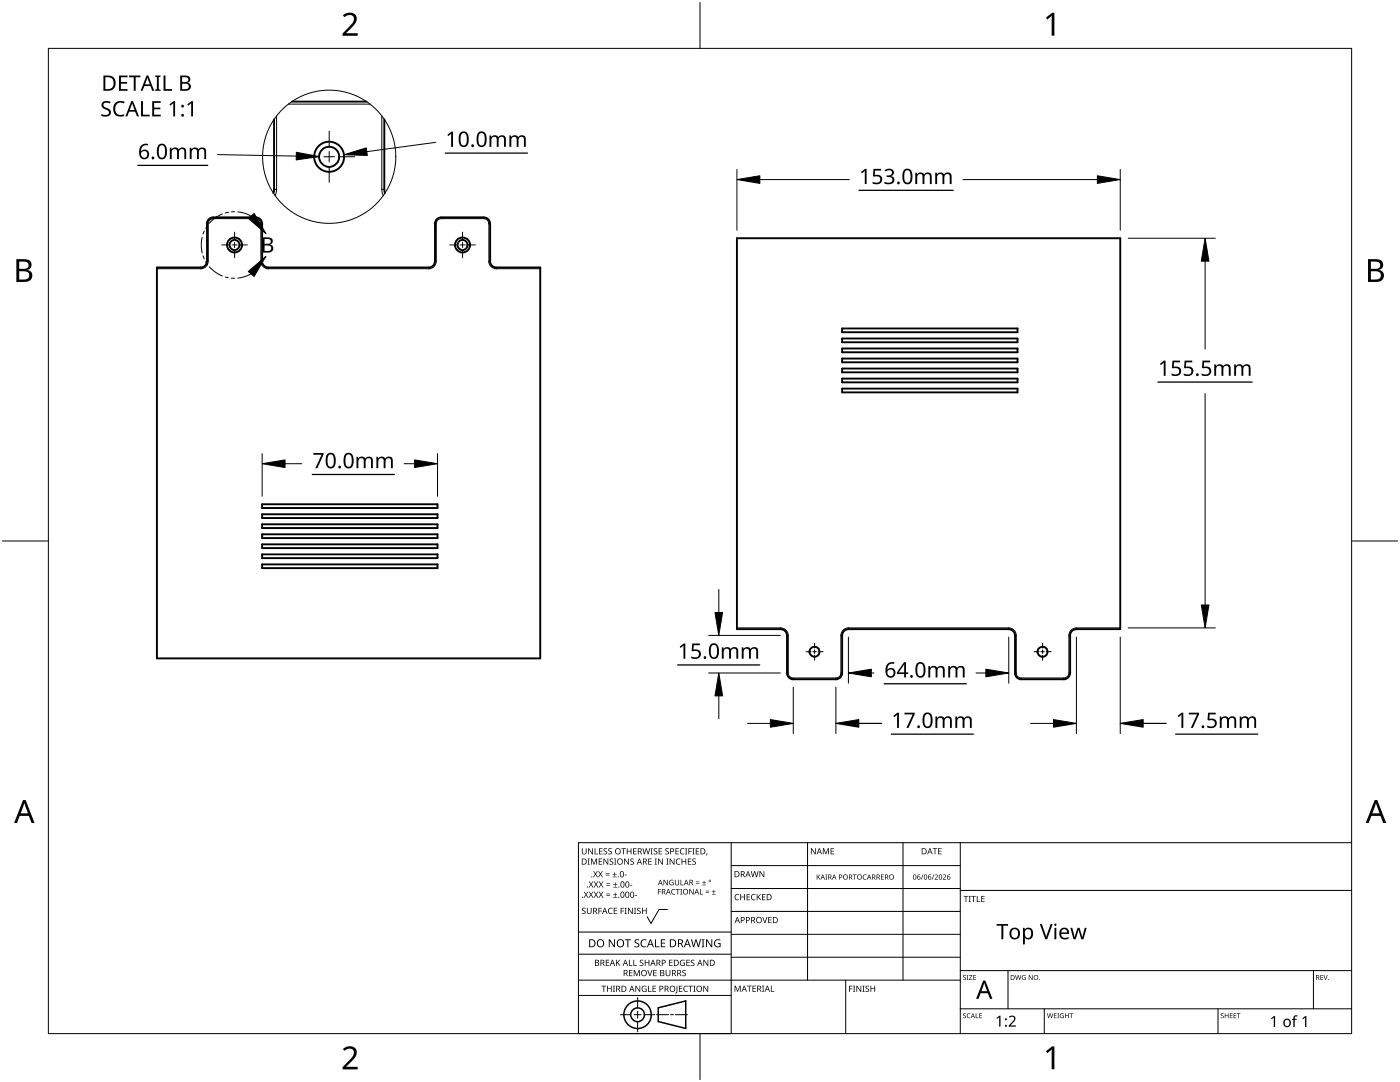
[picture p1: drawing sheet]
<svg xmlns="http://www.w3.org/2000/svg" width="279mm" height="216mm" viewBox="0 0 279 216" stroke-linecap="round" stroke-linejoin="round" font-family="sans-serif">
<g fill="none" stroke="#000" stroke-width=".38">
<path d="M54.7 23.8v14l-.1 .7M73.1 20.3h-14.9M76.7 23.8v14l.1 .7M41.3 52.2a1.19 1.19 0 0 1-1.3 1.2h-8.7v78h76.5v-78h-8.7M41.3 44.6v7.5M42.5 43.4a1.27 1.27 0 0 0-1.2 1.3M42.6 43.4h8.5M51.1 43.4a1.19 1.19 0 0 1 1.2 1.3M52.3 52.2a1.31 1.31 0 0 0 1.3 1.2M52.3 44.6v7.5M86.8 52.2a1.2 1.2 0 0 1-1.2 1.2h-32M86.8 44.6v7.5"/>
<path d="M88.1 43.4a1.27 1.27 0 0 0-1.3 1.3M88.1 43.4h8.5M96.6 43.4a1.19 1.19 0 0 1 1.2 1.3M97.8 52.2a1.3 1.3 0 0 0 1.3 1.2M97.8 44.6v7.5M168.1 65.5h35v.8h-35zM168.1 67.5h35v.8h-35zM168.1 69.5h35v.8h-35zM168.1 71.5h35v.8h-35zM168.1 73.5h35v.8h-35zM168.1 75.5h35v.8h-35zM168.1 77.5h35v.8h-35z"/>
<path d="M52.3 112.6h35v.8h-35zM52.3 100.6h35v.8h-35zM52.3 102.6h35v.8h-35zM52.3 104.6h35v.8h-35zM52.3 106.6h35v.8h-35zM52.3 108.6h35v.8h-35zM52.3 110.6h35v.8h-35zM155.8 125.6a1.22 1.22 0 0 1 1.3 1.2M155.8 125.5h-8.7v-78h76.5v78h-8.8M157.1 126.8v7.5a1.27 1.27 0 0 0 1.2 1.3M166.8 135.5h-8.5M168.1 134.3a1.25 1.25 0 0 1-1.3 1.3"/>
<path d="M168.1 126.8v7.5M169.3 125.6a1.22 1.22 0 0 0-1.2 1.2M201.3 125.6a1.22 1.22 0 0 1 1.3 1.2M201.3 125.5h-32M202.6 126.8v7.5a1.26 1.26 0 0 0 1.2 1.3l8.5-.1M213.5 134.3a1.2 1.2 0 0 1-1.2 1.3M213.6 126.8v7.5M214.8 125.6a1.27 1.27 0 0 0-1.3 1.2"/>
<circle cx="65.7" cy="31.3" r="2.99"/>
<circle cx="65.7" cy="31.3" r="2"/>
<circle cx="46.8" cy="48.9" r="1"/>
<circle cx="46.8" cy="48.9" r="1.5"/>
<circle cx="92.3" cy="48.9" r="1"/>
<circle cx="92.3" cy="48.9" r="1.5"/>
<circle cx="162.6" cy="130" r="1.01"/>
<circle cx="208.1" cy="130" r="1.01"/>
</g>
<g fill="none" stroke="#000" stroke-width=".2">
<path d="M54.7 37.8h.5M55.2 37.8l-.3 1.2M55.2 23.1v14.7M73.8 20.8h-16.2M76.2 37.8l.3 1.2M76.2 23.1v14.7M76.7 37.8h-.5M31.3 53.6h8.8M40.1 53.4v.2M41.3 44.6h.3v7.5h-.3M41.5 52.2a1.45 1.45 0 0 1-1.5 1.4M42.5 43.6a1.02 1.02 0 0 0-1 1.1"/>
<path d="M42.6 43.4v.2h8.5v-.2M51.1 43.6a.93 .93 0 0 1 .9 1.1M52 52.2a1.57 1.57 0 0 0 1.6 1.4M52.3 44.6h-.2v7.5h.2M53.6 53.4v.2h32M85.6 53.4v.2M86.8 44.6h.3v7.5h-.3M87 52.2a1.46 1.46 0 0 1-1.4 1.4M88.1 43.6a1.01 1.01 0 0 0-1.1 1.1M88.1 43.4v.2h8.5v-.2M96.6 43.6a.93 .93 0 0 1 .9 1.1M97.5 52.2a1.56 1.56 0 0 0 1.6 1.4"/>
<path d="M97.8 44.6h-.2v7.5h.2M99.1 53.4v.2h8.7M147.1 125.3h8.7v.2M155.8 125.3a1.48 1.48 0 0 1 1.5 1.5M157.1 126.8h.2v7.5M157.3 134.3a1.01 1.01 0 0 0 1 1M157.3 134.3h-.2M158.3 135.5v-.2h8.5v.2M167.8 134.3a1 1 0 0 1-1 1M168.1 126.8h-.3v7.5h.3M169.3 125.3a1.48 1.48 0 0 0-1.5 1.5M169.3 125.5v-.2h32v.2"/>
<path d="M201.3 125.3a1.49 1.49 0 0 1 1.5 1.5M202.6 126.8h.2v7.5M202.8 134.3a1 1 0 0 0 1 1M202.8 134.3h-.2M203.8 135.3h8.5v.2M203.8 135.3v.2M213.3 134.3a1.01 1.01 0 0 1-1 1M213.3 134.3h.3M213.6 126.8h-.3v7.5M214.8 125.3a1.47 1.47 0 0 0-1.5 1.5M223.6 125.3h-8.8v.2"/>
</g>
<circle cx="65.7" cy="31.3" r="13.3" fill="none" stroke="#000" stroke-width=".2"/>
<path d="M9.7 9.7h260v196.5h-260z" fill="none" stroke="#000" stroke-width=".2"/>
<path d="M139.7 .5v9.2M.5 108h9.2M269.7 108h9.2M139.7 206.2v9.2" fill="none" stroke="#000" stroke-width=".2"/>
<g fill="#000">
<path d="M68.4 3.1a1.64 1.64 0 0 1 2.8 .4 2.52 2.52 0 0 1-1.2 2.2l-.9 .9h2.3v.5h-3v-.4l1.2-1.2a1.95 1.95 0 0 0 .9-2.2 1.23 1.23 0 0 0-1.8 .1zM208.7 3.5l1.3-.9h.4v4.5h-.5v-4l-.9 .8zM68.4 209.3a1.64 1.64 0 0 1 2.8 .4 2.52 2.52 0 0 1-1.2 2.2l-.9 1h2.3v.5h-3v-.5l1.2-1.2a1.95 1.95 0 0 0 .9-2.1 1.23 1.23 0 0 0-1.8 .1zM208.7 209.8l1.3-1h.4v4.6h-.5v-4l-.9 .7z"/>
<path d="M3.3 51.7h1.3a1.28 1.28 0 0 1 1.7 1.3 1.04 1.04 0 0 1-.9 .9 1.23 1.23 0 0 1 1 1.5 1.23 1.23 0 0 1-1.5 .9h-1.6zM3.8 54.1v1.7h1a.86 .86 0 0 0 1-.9 .86 .86 0 0 0-1.1-.8zM3.8 52.2v1.4h.9a.78 .78 0 0 0 1-.7 .78 .78 0 0 0-1.1-.7z"/>
<path d="M273 51.7h1.3a1.28 1.28 0 0 1 1.7 1.3 1.04 1.04 0 0 1-.8 .9 1.23 1.23 0 0 1 1 1.5 1.23 1.23 0 0 1-1.6 .9h-1.6zM273.6 54.1v1.7h.9a.86 .86 0 0 0 1.1-.9 .86 .86 0 0 0-1.1-.8zM273.6 52.2v1.4h.8a.78 .78 0 0 0 1-.7 .78 .78 0 0 0-1.1-.7z"/>
<path d="M4.6 159.6h.5l1.8 4.6h-.6l-.6-1.4h-1.8l-.5 1.4h-.6zM4.8 160.2l-.7 2.1h1.5z"/>
<path d="M274.3 159.6h.6l1.7 4.6h-.6l-.5-1.4h-1.8l-.6 1.4h-.5zM274.6 160.2l-.7 2.1h1.4z"/>
</g>
<g fill="none" stroke="#000" stroke-width=".2">
<path d="M145.9 168.1v38.1h-30.5v-38.1h154.3M145.9 172.7h45.7M145.9 177.3h45.7M161.2 168.1v27.5M180.2 168.1v27.5M191.6 168.1v38.1M191.6 177.7h78.1M115.4 198.6h30.5M115.4 195.6h76.2M115.4 190.4h30.5M115.4 186h30.5M127.3 199v2.1"/>
<path d="M133.2 181.5h-1.7l-1.6 2.8-.7-1.4M145.9 181.9h45.7M145.9 186.4h45.7M145.9 191h45.7M168.8 195.6v10.6M191.6 193.7h78.1M201.2 193.7v7.6M262.1 193.7v7.6M123.8 202.5h2.1M126.6 202.5h1.3M127.3 201.8v1.4M127.3 203.8v2.1"/>
<path d="M128.6 202.5h2.1M131 202.5h2.4M133.8 202.5h.6M134.8 202.5h2.4M191.6 201.3h78.1M208.4 201.3v4.9M243.1 201.3v4.9"/>
</g>
<g fill="#000">
<path d="M116.1 169.3h.2v.8a.32 .32 0 0 0 .3 .3 .32 .32 0 0 0 .3-.3v-.8h.2v.8a.47 .47 0 0 1-.5 .4 .47 .47 0 0 1-.5-.5zM116.5 177.9h.2l.3 .5 .3-.5h.1l-.4 .6 .4 .6h-.1l-.3-.5-.4 .5h-.1l.4-.6zM117.3 171.3h.4l-.1 .1v1l.1 .1h-.4l.1-.1v-1zM117.4 169.3h.2l.6 1v-1h.1v1.2h-.1l-.7-1v1h-.1zM117.5 177.9h.2l.3 .5 .3-.5h.1l-.4 .6 .4 .6h-.1l-.4-.5-.3 .5h-.1l.4-.6zM117.5 175.9h.2l.3 .5 .3-.5h.1l-.4 .6 .5 .6h-.2l-.3-.5-.4 .5h-.1l.4-.6zM117.9 171.3h.3l.3 1 .4-1h.3v1.2h-.2v-1l-.4 1h-.1l-.4-1v1h-.2zM118.7 169.3h.1v1h.6v.2h-.7zM118.4 173.8h.1l.3 .5 .3-.5h.2l-.4 .6 .4 .7h-.1l-.4-.6-.3 .6h-.1l.4-.7zM118.5 177.9h.2l.2 .5 .3-.5h.2l-.4 .6 .4 .6h-.1l-.4-.5-.3 .5h-.1l.4-.6zM118.5 175.9h.2l.3 .5 .3-.5h.1l-.4 .6 .4 .6h-.1l-.3-.5-.4 .5h-.1l.4-.6zM119.5 171.3h.7v.1h-.6v.4h.5v.2h-.5v.4h.6v.1h-.7z"/>
<path d="M119.6 169.3h.6v.1h-.5v.4h.5v.1h-.5v.4h.5v.2h-.6zM119.4 173.8h.1l.3 .5 .3-.5h.2l-.4 .6 .4 .7h-.1l-.4-.6-.3 .6h-.2l.5-.7zM119.5 177.9h.1l.3 .5 .3-.5h.2l-.4 .6 .4 .6h-.1l-.4-.5-.3 .5h-.1l.4-.6zM119.5 175.9h.2l.3 .5 .3-.5h.1l-.4 .6 .4 .6h-.1l-.4-.5-.3 .5h-.1l.4-.6zM120.9 174.6h.8v.1h-.8zM120.9 174.2h.8v.1h-.8zM121 178.7h.8v.1h-.8zM121 178.3h.8v.1h-.8zM121 176.6h.8v.1h-.8zM121 176.3h.8v.1h-.8zM120.5 169.4l.4-.1h.3l-.1 .1a.25 .25 0 0 0-.4-.1 .25 .25 0 0 0 0 .4l.4 .3 .1 .2-.3 .3-.5-.1v-.1h.2a.27 .27 0 0 0 .4-.1 .27 .27 0 0 0-.3-.3l-.2-.2zM120.4 171.3h.2l.7 1-.1-1h.2v1.2h-.2l-.6-1v1h-.2z"/>
<path d="M121.4 169.4l.5-.1h.2v.1a.25 .25 0 0 0-.4-.1 .25 .25 0 0 0 0 .4l.4 .3v.2l-.2 .3-.5-.1v-.1h.1a.27 .27 0 0 0 .5-.1 .27 .27 0 0 0-.4-.3l-.2-.2zM122.3 174.9h.8v.2h-.8zM122.4 179h.8v.1h-.8zM122.4 177h.8v.1h-.8zM121.7 171.4l.4-.1 .3 .1-.1 .1a.25 .25 0 0 0-.4-.1 .25 .25 0 0 0 0 .4 .42 .42 0 0 1 .5 .5 .42 .42 0 0 1-.7 .2l-.1-.2 .2 .1a.27 .27 0 0 0 .5-.2 .27 .27 0 0 0-.4-.3l-.2-.2zM122.6 174h.1v.4h.4v.1h-.4v.4h-.1v-.4h-.3v-.1h.3zM122.7 178.1h.1v.4h.4v.1h-.4v.3h-.1v-.3h-.3v-.1h.3zM122.7 176.1h.2v.3h.3v.2h-.3v.3h-.2v-.3h-.3v-.2h.3zM122.6 171.3h.4l-.1 .1v1l.1 .1h-.4l.1-.1v-1zM124 169.3h.9v.1h-.4v1.1h-.1v-1.1h-.4zM124.7 174.5h.4v.2h-.4zM124.6 171.3h.1l.7 1v-1h.1v1.2h-.2l-.6-1v1h-.1z"/>
<path d="M125.7 176.6h.5v.1h-.5zM125.1 169.3h.1v.5h.7v-.5h.1v1.2h-.1v-.6h-.7v.6h-.1zM125.8 171.4l.5-.1 .2 .1v.1a.25 .25 0 0 0-.4-.1 .25 .25 0 0 0 0 .4 .42 .42 0 0 1 .4 .5 .42 .42 0 0 1-.7 .2v-.2l.1 .1a.27 .27 0 0 0 .5-.2 .27 .27 0 0 0-.4-.3l-.2-.2zM126.7 178.6h.4v.2h-.4zM126.4 169.3h.6v.1h-.5v.4h.5v.1h-.5v.4h.5v.2h-.6zM128.2 169.3h.2l.2 1 .3-1h.2l.2 1 .3-1h.1l-.3 1.2h-.1l-.3-1.1-.3 1.1h-.2zM129.4 171.3h.7v.1h-.6v.4h.5v.2h-.5v.4h.6v.1h-.7zM129.8 169.3h.5l-.2 .1v1l.2 .1h-.5l.2-.1v-1zM130.7 171.3h.4l-.1 .1v1l.1 .1h-.4l.1-.1v-1zM130.5 169.4l.4-.1h.3l-.1 .1a.25 .25 0 0 0-.4-.1 .25 .25 0 0 0 0 .4l.4 .3 .1 .2-.2 .3-.6-.1v-.1h.2a.27 .27 0 0 0 .4-.1 .27 .27 0 0 0-.3-.3l-.2-.2zM131.3 177.4h.6v.1h-.5v.4h.5v.1h-.5v.5h-.1zM131.4 169.3h.7v.1h-.5v.4h.5v.1h-.5v.4h.5v.2h-.7z"/>
<path d="M131.3 171.3h.2l.7 1v-1h.1v1.2h-.2l-.6-1v1h-.2zM132.4 175.6h.2l.6 .9v-.9h.1v1h-.2l-.6-.9v.9h-.1zM133 171.3h.4l-.1 .1v1l.1 .1h-.4l.1-.1v-1zM132.8 169.4l.4-.1h.3l-.1 .1a.25 .25 0 0 0-.3-.1 .25 .25 0 0 0 0 .4l.4 .3v.2l-.2 .3-.5-.1v-.1h.1a.27 .27 0 0 0 .5-.1 .27 .27 0 0 0-.4-.3l-.2-.2zM133.7 175.7l.5-.2 .2 .1v.1a.45 .45 0 0 0-.7 .4 .45 .45 0 0 0 .6 .4v-.3h-.2v-.1h.3v.5a.6 .6 0 0 1-.8-.1 .6 .6 0 0 1 .1-.8zM134.1 177.5l.4-.1h.3l-.1 .2a.44 .44 0 0 0-.6 .4 .44 .44 0 0 0 .6 .3 .52 .52 0 0 1-.7 0 .52 .52 0 0 1 .1-.8zM133.6 171.3h.2l.7 1v-1h.1v1.2h-.2l-.6-1v1h-.2zM134.9 177.4h.8v.1h-.4v1h-.1v-1h-.3zM135 171.5l.5-.2 .3 .1-.1 .1a.49 .49 0 0 0-.7 .4 .49 .49 0 0 0 .7 .5 .52 .52 0 0 1-.6 0 .52 .52 0 0 1-.2-.6zM134.8 169.3h.7v.1h-.6v.4h.5v.1h-.5v.4h.6v.2h-.7zM134.7 175.6h.1v.7a.28 .28 0 0 0 .3 .2 .28 .28 0 0 0 .3-.2v-.7h.1v.7a.42 .42 0 0 1-.4 .4 .42 .42 0 0 1-.4-.4zM135.8 175.6h.2v.9h.4v.1h-.6z"/>
<path d="M135.8 177.4h.3l-.1 .1v.9l.1 .1h-.3l.1-.1v-.9zM135.8 169.4l.4-.1h.4l-.1 .1h-.2a.49 .49 0 0 0-.4 .6 .49 .49 0 0 0 .7 .3 .52 .52 0 0 1-.7 .1 .52 .52 0 0 1-.2-.6zM136 171.3h.2v.5h.6v-.5h.1v1.2h-.1v-.5h-.6v.5h-.2zM136.7 169.3h.5l-.2 .1v1l.2 .1h-.5l.2-.1v-1zM137.4 169.3h.7v.1h-.6v.4h.5v.2h-.5v.5h-.1zM137.3 171.3h.7v.1h-.6v.4h.5v.2h-.5v.4h.6v.1h-.7zM137.6 177.4h.1l.6 .9v-.9h.1v1.1h-.1l-.6-.9v.9h-.1zM138.2 169.3h.4l-.1 .1v1l.1 .1h-.4l.1-.1v-1zM138.9 176.2h.7v.1h-.7zM138.9 175.9h.7v.1h-.7zM138.2 171.4l.4-.1 .3 .1-.1 .1a.25 .25 0 0 0-.4-.1 .25 .25 0 0 0 0 .4 .42 .42 0 0 1 .5 .5 .42 .42 0 0 1-.7 .2l-.1-.2 .2 .1a.27 .27 0 0 0 .5-.2 .27 .27 0 0 0-.4-.3l-.2-.2zM138.9 169.3h.6v.1h-.5v.4h.5v.1h-.5v.4h.5v.2h-.6z"/>
<path d="M139.7 177.4h.1v1h.5v.1h-.6zM140.1 176.5h.8v.1h-.8zM140.5 175.7h.1v.3h.3v.2h-.3v.3h-.1v-.3h-.4v-.2h.4zM140.8 178h.7v.2h-.7zM140.8 177.7h.7v.1h-.7zM141 170.3h.2l-.3 .4zM142.1 178.4h.7v.1h-.7zM142.4 177.6h.1v.3h.3v.1h-.3v.3h-.1v-.3h-.3v-.1h.3zM146.8 178.6l.4-.2 .3 .1v.1a.49 .49 0 0 0-.7 .4 .49 .49 0 0 0 .7 .5 .52 .52 0 0 1-.7 0 .52 .52 0 0 1-.2-.6zM147.7 178.4h.2v.5h.6v-.5h.2v1.2h-.2v-.5h-.6v.5h-.2zM149 178.4h.7v.1h-.5v.4h.4v.2h-.4v.4h.5v.1h-.7zM150 178.6l.5-.2 .3 .1-.1 .1a.49 .49 0 0 0-.7 .4 .49 .49 0 0 0 .8 .5 .52 .52 0 0 1-.7 0 .52 .52 0 0 1-.2-.6z"/>
<path d="M149.8 173.8h.2l.3 1.1 .2-1.1h.2l.3 1.1 .2-1.1h.2l-.3 1.2h-.2l-.3-1-.3 1h-.1zM151 178.4h.2v.6l.5-.6h.2l-.5 .5 .5 .7h-.2l-.4-.6-.1 .6h-.2zM151.6 173.8h.1l.7 1v-1h.1v1.2h-.1l-.7-1v1h-.1zM152.1 178.4h.7v.1h-.6v.4h.5v.2h-.5v.4h.6v.1h-.7zM161.8 169.3h.2l.7 1v-1h.1v1.2h-.2l-.6-1v1h-.2zM163 174.5h.1v.5l.6-.5-.4 .4 .4 .6h-.1l-.4-.5-.1 .5h-.1zM164.2 169.3h.2l.4 .9 .4-.9h.2v1.2h-.1v-1.1l-.4 1.1h-.1l-.4-1.1v1.1h-.2zM164.7 174.5h.4l-.1 .1v.8l.1 .1h-.4l.1-.1v-.8zM165.8 169.3h.6v.1h-.5v.4h.5v.1h-.5v.4h.5v.2h-.6zM170.2 174.5h.8v.1h-.4v.9h-.1v-.9h-.3zM172.3 174.6l.4-.1h.2v.2a.41 .41 0 0 0-.6 .3 .41 .41 0 0 0 .6 .4 .48 .48 0 0 1-.7-.1 .48 .48 0 0 1 .1-.7zM175.8 174.5h.6v.1h-.4v.3h.4v.1h-.4v.4h.4v.1h-.6z"/>
<path d="M184.2 174.5h.1l-.4 1h-.1zM186.3 174.5h.2l-.4 1h-.2zM186.1 169.3h.9v.1h-.3v1.1h-.2v-1.1h-.4zM186.5 174.6a.37 .37 0 0 1 .6 0 .37 .37 0 0 1-.2 .6l-.2 .2h.5v.1h-.7l.3-.4a.27 .27 0 0 0 .3-.3 .27 .27 0 0 0-.4-.2zM187.2 169.3h.7v.1h-.5v.4h.5v.1h-.5v.4h.5v.2h-.7zM188.2 174.6a.37 .37 0 0 1 .6 0 .37 .37 0 0 1-.3 .6l-.2 .2h.5v.1h-.6l.2-.4a.27 .27 0 0 0 .3-.3 .27 .27 0 0 0-.4-.2zM192.3 178.8h.9v.1h-.3v1.1h-.2v-1.1h-.4zM193.3 178.8h.5l-.2 .1v1l.2 .1h-.5l.2-.1v-1zM193.8 178.8h1v.1h-.4v1.1h-.2v-1.1h-.4zM194.9 178.8h.2v1.1h.5v.1h-.7zM195.8 178.8h.7v.1h-.5v.4h.5v.1h-.5v.5h.5v.1h-.7zM116.2 181.3l.4-.2 .3 .1-.1 .1a.25 .25 0 0 0-.4-.1 .25 .25 0 0 0 0 .4l.4 .2 .1 .3-.3 .3-.5-.1v-.1h.2a.27 .27 0 0 0 .4-.1 .27 .27 0 0 0-.3-.3l-.2-.2z"/>
<path d="M117.1 181.1h.2v.8a.32 .32 0 0 0 .3 .3 .32 .32 0 0 0 .3-.3v-.8h.2v.8a.47 .47 0 0 1-.5 .5 .47 .47 0 0 1-.5-.5zM119.4 181.1h.7v.2h-.5v.4h.5v.1h-.5v.6h-.2zM120 196.7h1v.1h-.4v1.1h-.2v-1.1h-.4zM120.9 191.5h.7v.1h-.5v.4h.4v.2h-.4v.4h.5v.1h-.7zM121.5 181.3l.4-.2 .4 .1-.1 .1a.49 .49 0 0 0-.7 .5 .49 .49 0 0 0 .7 .4 .52 .52 0 0 1-.6 .1 .52 .52 0 0 1-.3-.6zM121.1 196.7h.2v.5h.6v-.5h.2v1.2h-.2v-.6h-.6v.6h-.2zM121.5 187.4h.2l.9 1.3v-1.3h.1v1.6h-.2l-.8-1.3v1.3h-.2zM122.3 196.7h.4l-.1 .1v1l.1 .1h-.4l.2-.1v-1zM122.5 181.1h.7v.2h-.6v.4h.5v.1h-.5v.4h.6v.2h-.7zM122.9 191.5h.2v.6l.5-.6h.2l-.5 .5 .5 .7h-.2l-.4-.6-.1 .6h-.2zM123.9 181.1h.6v.2h-.5v.4h.5v.1h-.5v.6h-.1zM124.7 181.1h.4l-.2 .2v.9l.2 .2h-.4l.1-.2v-.9z"/>
<path d="M124.7 187.4h1.2v.2h-.5v1.4h-.2v-1.4h-.5zM125.5 191.5h.2v1.1h.5v.1h-.7zM125.5 193.6h.7v.1h-.5v.4h.5v.1h-.5v.4h.5v.2h-.7zM125.3 181.1h.2l.7 1.1-.1-1.1h.2v1.3h-.2l-.6-1v1h-.2zM126.4 191.5h.2v1.1h.5v.1h-.7zM126.5 181.1h.5l-.2 .2v.9l.2 .2h-.5l.2-.2v-.9zM126.5 193.6h.2l.4 1 .4-1h.2v1.2h-.2v-1.1l-.4 1.1h-.1l-.4-1.1v1.1h-.1zM126.7 187.6l.3-.2 .6 .1-.2 .1a.33 .33 0 0 0-.6 .2 .33 .33 0 0 0 .4 .4 .47 .47 0 0 1 .4 .6 .47 .47 0 0 1-.7 .2h-.3v-.2h.2a.35 .35 0 0 0 .6-.2 .35 .35 0 0 0-.5-.4l-.3-.2zM126.8 196.7h.2l.6 1v-1h.2v1.2h-.2l-.7-1 .1 1h-.2zM127.2 181.3l.4-.2 .3 .1-.1 .1a.25 .25 0 0 0-.4-.1 .25 .25 0 0 0 0 .4l.4 .2 .1 .3-.3 .3-.5-.1v-.1h.2a.27 .27 0 0 0 .4-.1 .27 .27 0 0 0-.3-.3l-.2-.2zM127.7 191.6l.5-.1 .2 .1v.1a.25 .25 0 0 0-.4-.1 .25 .25 0 0 0 0 .4l.4 .2v.3l-.2 .2h-.5v-.2l.1 .1a.27 .27 0 0 0 .5-.2 .27 .27 0 0 0-.4-.3l-.2-.2zM128 187.6l.6-.2 .4 .1v.2a.64 .64 0 0 0-1 .5 .64 .64 0 0 0 1 .6v.2a.83 .83 0 0 1-1.1-.3 .83 .83 0 0 1 .1-1.1z"/>
<path d="M128.2 196.8l.6-.1 .2 .1v.1a.5 .5 0 0 0-.8 .4 .5 .5 0 0 0 .7 .5v-.4h-.3v-.1h.4v.6a.66 .66 0 0 1-.8-.2 .66 .66 0 0 1 0-.9zM128.1 181.1h.2v.6h.6v-.6h.2v1.3h-.2v-.6h-.6v.6h-.2zM129.2 193.6h.1l.4 1 .3-1h.2l-.4 1.2h-.2zM129.3 196.7h.2v1.1h.5v.1h-.7zM128.7 191.5h.1v.5h.6v-.5h.2v1.2h-.2v-.5h-.6v.5h-.1zM130.7 187.4h.2v1.4h.7v.2h-.9zM130.2 196.7h.7v.1h-.5v.4h.5v.1h-.5v.5h.5v.1h-.7zM130.4 193.6h.6v.1h-.5v.4h.5v.1h-.5v.4h.5v.2h-.6zM131.9 187.4h.9v.2h-.7v.5h.6v.2h-.6v.5h.7v.2h-.9zM132.8 193.6h.2v.7a.32 .32 0 0 0 .3 .4 .32 .32 0 0 0 .3-.4v-.7h.2v.7a.47 .47 0 0 1-.5 .5 .47 .47 0 0 1-.5-.5zM133.5 191.5h.7v.1h-.5v.4h.5v.2h-.5v.4h.5v.1h-.7zM135 196.7h.2v1.3l-.1 .2h-.3l-.1-.1 .3-.2z"/>
<path d="M135.5 196.7h.7v.1h-.5v.4h.4v.1h-.4v.5h.5v.1h-.7zM135.8 191.7l.5-.2 .4 .1-.1 .1a.5 .5 0 0 0-.8 .4 .5 .5 0 0 0 .7 .5v-.4h-.2v-.1h.4v.6a.66 .66 0 0 1-.9-.1 .66 .66 0 0 1 0-.9zM136.2 193.7l.4-.2 .3 .1-.1 .1a.25 .25 0 0 0-.4-.1 .25 .25 0 0 0 0 .4 .42 .42 0 0 1 .5 .6 .42 .42 0 0 1-.7 .2l-.1-.2h.2a.27 .27 0 0 0 .5-.1 .27 .27 0 0 0-.4-.3l-.2-.2zM136.5 196.8l.5-.1 .3 .1-.1 .1a.49 .49 0 0 0-.7 .4 .49 .49 0 0 0 .8 .4 .52 .52 0 0 1-.7 .1 .52 .52 0 0 1-.2-.6zM137 191.5h.7v.1h-.6v.4h.5v.2h-.5v.4h.6v.1h-.7zM137.4 196.7h.9v.1h-.4v1.1h-.1v-1.1h-.4zM137.9 191.6l.4-.1 .3 .1-.1 .1a.25 .25 0 0 0-.4-.1 .25 .25 0 0 0 0 .4l.4 .2 .1 .3-.2 .2h-.6v-.2l.2 .1a.27 .27 0 0 0 .5-.2 .27 .27 0 0 0-.4-.3l-.2-.2zM138.4 196.7h.4l-.1 .1v1l.1 .1h-.4l.1-.1v-1zM137.9 187.4h.2l.3 1.4 .4-1.4h.2l.4 1.4 .3-1.4h.2l-.4 1.6h-.2l-.4-1.3-.4 1.3h-.2zM140 187.4h.6l-.2 .2v1.3l.2 .1h-.6l.2-.1v-1.3zM140.4 196.7h.1l.7 1v-1h.1v1.2h-.1l-.7-1v1h-.1zM140.4 191.5h.2l.6 1v-1h.1v1.2h-.1l-.7-1v1h-.1z"/>
<path d="M140.9 187.4h.2l.9 1.3v-1.3h.2v1.6h-.3l-.8-1.3v1.3h-.2zM142.7 187.6l.7-.2 .4 .1-.1 .2a.65 .65 0 0 0-1 .5 .65 .65 0 0 0 .9 .6v-.4h-.3v-.2h.5v.7a.86 .86 0 0 1-1.1-.1 .86 .86 0 0 1 0-1.2zM146.6 196.7h.2l.4 1 .4-1h.2v1.2h-.1v-1.1l-.4 1.1h-.2l-.4-1.1v1.1h-.1zM149.1 196.7h.9v.1h-.4v1.1h-.1v-1.1h-.4zM150.2 196.7h.7v.1h-.6v.4h.5v.1h-.5v.5h.6v.1h-.7zM152.1 183h.2l.3 1 .4-1h.2l-.5 1.2h-.1zM152.1 196.7h.4l-.1 .1v1l.1 .1h-.4l.1-.1v-1zM153.8 196.7h.2v1.1h.5v.1h-.7zM153.3 183h.7v.1h-.5v.4h.5v.1h-.5v.5h.5v.1h-.7zM169.5 196.7h.6v.1h-.5v.5h.5v.1h-.5v.5h-.1zM170.2 196.7h.5l-.2 .1v1l.2 .1h-.5l.2-.1v-1zM170.9 196.7h.2l.6 1v-1h.2v1.2h-.2l-.6-1v1h-.2z"/>
<path d="M172.1 196.7h.5l-.2 .1v1l.2 .1h-.5l.2-.1v-1zM172.8 196.8l.4-.1h.2v.2a.25 .25 0 0 0-.4-.1 .25 .25 0 0 0 0 .4l.4 .2 .1 .3-.3 .2h-.5v-.2l.2 .1a.27 .27 0 0 0 .4-.2 .27 .27 0 0 0-.3-.3l-.3-.2zM173.7 196.7h.2v.5h.6v-.5h.2v1.2h-.2v-.6h-.6v.6h-.2zM192.2 194.7l.4-.1h.2l-.1 .1a.24 .24 0 0 0-.3 0 .24 .24 0 0 0-.1 .3 .24 .24 0 0 0 .4 .1l.1 .1-.1 .3h-.4l-.1-.1a.24 .24 0 0 0 .3 .1 .24 .24 0 0 0 .1-.3l-.4-.3zM192.9 194.6h.4l-.1 .1v.7l.1 .1h-.4l.1-.1v-.7zM193.4 194.6h.6l-.5 .8h.6v.1h-.7l.5-.8h-.5zM194.2 194.6h.6v.1h-.4v.3h.4v.1h-.4v.3h.4v.1h-.6zM202.6 194.6h.1l.2 .8 .2-.8h.2l.2 .8 .2-.8h.1l-.2 .9h-.2l-.2-.8-.2 .8h-.2zM204.1 194.7l.3-.1h.3l-.1 .1a.4 .4 0 0 0-.6 .4 .4 .4 0 0 0 .6 .3v-.3l-.2-.1h.3v.5a.53 .53 0 0 1-.7-.1 .53 .53 0 0 1 .1-.7zM205.3 194.6h.2l.5 .8v-.8h.1v.9h-.2l-.5-.8v.8h-.1zM263.5 194.6h.6v.1h-.5v.3h.4v.1h-.4v.3h.5v.1h-.6zM264.1 194.6h.2l.2 .8 .3-.8h.2l-.4 .9h-.1z"/>
<path d="M192.2 202.3l.4-.1h.2l-.1 .1a.24 .24 0 0 0-.3 0 .24 .24 0 0 0-.1 .3 .24 .24 0 0 0 .4 .1l.1 .2-.1 .2-.4 .1-.1-.2a.24 .24 0 0 0 .3 .1 .24 .24 0 0 0 .1-.3l-.4-.2zM193.1 202.3l.6-.1-.3 .1a.4 .4 0 0 0-.3 .5 .4 .4 0 0 0 .5 .2 .46 .46 0 0 1-.6 0 .46 .46 0 0 1 .1-.7zM194.7 202.2h.1v.8h.5v.2h-.6zM195.4 202.2h.6v.1h-.4v.3h.4v.1h-.4v.4h.4v.1h-.6zM198.9 203.1l.5-.4h.3v2.2h-.3v-1.9l-.4 .3zM201.3 202.9a.76 .76 0 0 1 1.2 0 .76 .76 0 0 1-.3 1.1l-.6 .6h1.1v.3h-1.4v-.3l.8-.8a.52 .52 0 0 0 .2-.8 .52 .52 0 0 0-.8 .1zM209 202.2h.1l.2 .8 .2-.8h.1l.3 .8 .2-.8h.1l-.3 1h-.1l-.2-.9-.3 .9h-.1zM210.3 202.2h.6v.1h-.4v.3h.3v.1h-.3v.4h.4v.1h-.6zM211 202.2h.4l-.2 .1v.8l.2 .1h-.4l.1-.1v-.8zM211.6 202.3l.7-.1-.1 .1a.4 .4 0 0 0-.6 .4 .4 .4 0 0 0 .6 .3v-.2l-.2-.2h.3v.5a.53 .53 0 0 1-.7-.1 .53 .53 0 0 1 0-.7zM212.5 202.2h.2v.4h.5v-.4h.1v1h-.1v-.5h-.5v.5h-.2zM213.4 202.2h.8v.1h-.3v.9h-.2v-.9h-.3z"/>
<path d="M243.7 202.3l.3-.1h.2v.1a.24 .24 0 0 0-.3 0 .24 .24 0 0 0-.1 .3 .24 .24 0 0 0 .3 .1l.1 .2-.1 .2-.4 .1-.1-.2a.24 .24 0 0 0 .4 .1 .24 .24 0 0 0 0-.3l-.3-.2zM244.4 202.2h.2v.4h.5v-.4h.1v1h-.1v-.5h-.5v.5h-.2zM245.4 202.2h.6v.1h-.4v.3h.4v.1h-.4v.4h.4v.1h-.6zM246.2 202.2h.5v.1h-.4v.3h.4v.1h-.4v.4h.4v.1h-.5zM246.8 202.2h.8v.1h-.3v.9h-.2v-.9h-.3zM253.7 203.2l.6-.5h.2v2.2h-.3v-1.9l-.4 .4zM258.2 202.7l.3-.1h.5l-.1 .3-.4-.1-.1 .2v.3h.4v.2h-.4v1.4h-.3v-1.4h-.3l.3-.2zM259.9 203.2l.6-.5h.2v2.2h-.2v-1.9l-.5 .4z"/>
<path d="M116.1 171.3h.4a.61 .61 0 0 1 .6 .6 .61 .61 0 0 1-.6 .6h-.4zM116.3 171.4v1h.1a.48 .48 0 0 0 .5-.5 .48 .48 0 0 0-.4-.5z"/>
<path d="M122.7 169.9a.61 .61 0 0 1 1.2 0 .61 .61 0 0 1-1.2 0zM123 169.5a.47 .47 0 0 0-.1 .7 .47 .47 0 0 0 .8 0v-.1a.45 .45 0 0 0-.1-.6 .45 .45 0 0 0-.6 0z"/>
<path d="M123.1 171.9a.61 .61 0 0 1 1.2 0 .61 .61 0 0 1-1.2 0zM123.5 171.5l-.2 .4a.45 .45 0 0 0 .7 .4 .45 .45 0 0 0 0-.8l-.2-.1z"/>
<path d="M123.9 173.9a.51 .51 0 0 1 .6 .1 .51 .51 0 0 1 0 .7 .44 .44 0 0 1-.6 .3 .44 .44 0 0 1-.2-.6zM123.9 174v.1a.48 .48 0 0 0 .3 .8 .53 .53 0 0 0 .2-.5 .53 .53 0 0 0-.4-.4z"/>
<path d="M124 178a.44 .44 0 0 1 .5 0 .44 .44 0 0 1 .1 .5 .46 .46 0 0 1-.4 .7 .46 .46 0 0 1-.4-.7zM124.1 178.1l-.1 .2a.45 .45 0 0 0 .3 .7 .53 .53 0 0 0 .2-.5 .53 .53 0 0 0-.4-.4z"/>
<path d="M124 176a.44 .44 0 0 1 .5 0 .44 .44 0 0 1 .1 .5 .46 .46 0 0 1-.4 .6 .46 .46 0 0 1-.4-.7zM124.1 176.1l-.1 .4a.31 .31 0 0 0 .2 .5 .31 .31 0 0 0 .3-.5l-.1-.4z"/>
<path d="M124.9 178a.5 .5 0 0 1 .7 .1 .5 .5 0 0 1 0 .6 .44 .44 0 0 1-.6 .4 .44 .44 0 0 1-.2-.6zM125 178.1a.48 .48 0 0 0-.1 .6 .48 .48 0 0 0 .4 .3l.1-.8-.2-.2z"/>
<path d="M124.9 176a.44 .44 0 0 1 .6 0 .44 .44 0 0 1 .1 .5 .46 .46 0 0 1-.5 .6 .46 .46 0 0 1-.3-.7zM125 176.1l-.1 .4a.31 .31 0 0 0 .3 .5 .31 .31 0 0 0 .2-.5v-.4z"/>
<path d="M125.9 178a.5 .5 0 0 1 .6 .1 .5 .5 0 0 1 0 .6 .44 .44 0 0 1-.5 .4 .44 .44 0 0 1-.2-.6zM126 178.1l-.1 .1a.48 .48 0 0 0 .4 .8 .53 .53 0 0 0 .2-.5 .53 .53 0 0 0-.5-.4z"/>
<path d="M127.3 169.3h.3a.35 .35 0 0 1 .5 .2 .35 .35 0 0 1-.3 .4l.4 .6h-.2l-.3-.5h-.3v.5h-.1zM127.4 169.4v.4h.2a.23 .23 0 0 0 .3-.2 .23 .23 0 0 0-.3-.2z"/>
<path d="M127.5 171.3h.2l.4 1.2h-.1l-.2-.4h-.4l-.2 .4h-.1zM127.6 171.5l-.2 .5h.4z"/>
<path d="M128.3 171.3h.3a.35 .35 0 0 1 .5 .2 .35 .35 0 0 1-.3 .5l.4 .5h-.2l-.3-.5h-.2v.5h-.2zM128.5 171.4v.5h.1a.23 .23 0 0 0 .3-.2 .23 .23 0 0 0-.3-.3z"/>
<path d="M131.7 175.5h.1l.5 1.1h-.2l-.1-.3h-.4l-.2 .3h-.1zM131.8 175.7l-.2 .5h.4z"/>
<path d="M132.1 177.4h.3a.31 .31 0 0 1 .4 .2 .31 .31 0 0 1-.2 .4l.3 .5h-.2l-.3-.5h-.2v.5h-.1zM132.2 177.5v.4h.2a.21 .21 0 0 0 .2-.2 .21 .21 0 0 0-.2-.2z"/>
<path d="M133.3 177.4h.1l.5 1.1h-.2l-.1-.4h-.4l-.2 .4h-.1zM133.4 177.5l-.2 .5h.4z"/>
<path d="M133.8 169.3h.6l.1 .2-.1 .4-.5 .1v.5h-.1zM133.9 169.4v.5a.29 .29 0 0 0 .5-.3 .29 .29 0 0 0-.5-.2z"/>
<path d="M136.9 175.5h.1l.4 1.1h-.1l-.1-.3h-.5l-.1 .3h-.1zM137 175.7l-.2 .5h.3z"/>
<path d="M136.2 177.9a.55 .55 0 0 1 1.1 0 .55 .55 0 0 1-1.1 0zM136.4 177.9a.45 .45 0 0 0 .9 0 .45 .45 0 0 0-.9 0z"/>
<path d="M137.6 175.6h.3a.31 .31 0 0 1 .4 .2 .31 .31 0 0 1-.2 .4l.3 .4h-.2l-.2-.4h-.3v.4h-.1zM137.7 175.7v.4h.2a.21 .21 0 0 0 .3-.2 .21 .21 0 0 0-.3-.2z"/>
<path d="M139 177.4h.1l.4 1.1h-.1l-.1-.4h-.5l-.1 .4h-.1zM139.1 177.5l-.2 .5h.3z"/>
<path d="M139.8 169.3h.4a.54 .54 0 0 1 .6 .6 .56 .56 0 0 1-.7 .6h-.3zM140 169.4v.9h.1a.48 .48 0 0 0 .5-.4 .48 .48 0 0 0-.4-.5z"/>
<path d="M141.4 175.8a.25 .25 0 0 1 .5 0 .25 .25 0 0 1-.5 0zM141.5 175.8a.15 .15 0 0 0 .3 0 .15 .15 0 0 0-.3 0z"/>
<path d="M146.6 173.8h.4a.61 .61 0 0 1 .6 .6 .61 .61 0 0 1-.7 .6h-.3zM146.8 174v.9h.1a.43 .43 0 0 0 .5-.5 .41 .41 0 0 0-.4-.4z"/>
<path d="M147.8 173.8h.4a.35 .35 0 0 1 .4 .3 .35 .35 0 0 1-.2 .4l.3 .5h-.2l-.3-.5h-.2v.5h-.2zM148 174v.4h.2a.23 .23 0 0 0 .3-.2 .23 .23 0 0 0-.3-.2z"/>
<path d="M149.2 173.8h.1l.5 1.2h-.1l-.2-.3h-.5l-.1 .3h-.2zM149.3 174l-.2 .5h.4z"/>
<path d="M153 178.4h.4a.55 .55 0 0 1 .6 .6 .56 .56 0 0 1-.6 .6h-.4zM153.2 178.5v1h.1a.48 .48 0 0 0 .5-.5 .48 .48 0 0 0-.4-.5z"/>
<path d="M163.4 169.2h.2l.5 1.3h-.2l-.2-.4h-.4l-.2 .4h-.1zM163.5 169.4l-.2 .6h.4z"/>
<path d="M164.1 174.5h.2l.4 1h-.2l-.1-.3h-.4l-.1 .3h-.2zM164.2 174.6l-.2 .5h.4z"/>
<path d="M165.3 174.5h.3a.29 .29 0 0 1 .3 .2 .29 .29 0 0 1-.2 .4l.3 .4h-.1l-.3-.4h-.2v.4h-.1zM165.4 174.6v.4h.2a.2 .2 0 0 0 .2-.2 .2 .2 0 0 0-.2-.2z"/>
<path d="M166.4 174.5h.1l.4 1h-.1l-.1-.3h-.4l-.1 .3h-.2zM166.5 174.6l-.2 .5h.3z"/>
<path d="M167.4 174.5h.3a.34 .34 0 0 1 .4 .4 .34 .34 0 0 1-.5 .2v.4h-.2zM167.6 174.6v.4a.25 .25 0 0 0 .4-.2 .25 .25 0 0 0-.4-.2z"/>
<path d="M168.2 175a.51 .51 0 0 1 1 0 .51 .51 0 0 1-1 0zM168.4 175a.4 .4 0 0 0 .8 0 .4 .4 0 0 0-.8 0z"/>
<path d="M169.4 174.5h.3a.29 .29 0 0 1 .4 .2 .29 .29 0 0 1-.2 .4l.3 .4h-.2l-.2-.4h-.2v.4h-.2zM169.6 174.6v.4h.1a.2 .2 0 0 0 .2-.2 .2 .2 0 0 0-.2-.2z"/>
<path d="M171 175a.51 .51 0 0 1 1 0 .51 .51 0 0 1-1 0zM171.2 175a.4 .4 0 0 0 .8 0 .4 .4 0 0 0-.8 0z"/>
<path d="M173.4 174.5h.1l.4 1h-.1l-.2-.3h-.4l-.1 .3h-.1zM173.4 174.6l-.1 .5h.3z"/>
<path d="M174 174.5h.3a.29 .29 0 0 1 .4 .2 .29 .29 0 0 1-.2 .4l.3 .4h-.2l-.2-.4h-.2v.4h-.2zM174.2 174.6v.4h.1a.2 .2 0 0 0 .3-.2 .2 .2 0 0 0-.3-.2z"/>
<path d="M174.9 174.5h.3a.29 .29 0 0 1 .4 .2 .29 .29 0 0 1-.2 .4l.3 .4h-.2l-.2-.4h-.2v.4h-.2zM175.1 174.6v.4h.1a.2 .2 0 0 0 .3-.2 .2 .2 0 0 0-.3-.2z"/>
<path d="M176.6 174.5h.3a.29 .29 0 0 1 .4 .2 .29 .29 0 0 1-.2 .4l.2 .4h-.1l-.3-.4h-.2v.4h-.1zM176.7 174.6v.4h.2a.2 .2 0 0 0 .2-.2 .2 .2 0 0 0-.2-.2z"/>
<path d="M177.4 175a.51 .51 0 0 1 1 0 .51 .51 0 0 1-1 0zM177.6 175a.4 .4 0 0 0 .8 0 .4 .4 0 0 0-.8 0z"/>
<path d="M182.3 174.6h.4l.2 .5a.38 .38 0 0 1-.5 .4 .38 .38 0 0 1-.2-.6zM182.4 174.6l-.1 .2a.38 .38 0 0 0 .3 .6 .41 .41 0 0 0 .2-.5 .41 .41 0 0 0-.4-.3z"/>
<path d="M183.2 174.6l.4-.1-.3 .2-.1 .3a.33 .33 0 0 1 .5 .1 .33 .33 0 0 1-.3 .5 .33 .33 0 0 1-.4-.4zM183.2 175.2a.22 .22 0 0 0 .4 0 .22 .22 0 0 0-.4 0z"/>
<path d="M184 169.3h.3a.61 .61 0 0 1 .6 .6 .61 .61 0 0 1-.6 .6h-.3zM184.1 169.4v.9h.2a.43 .43 0 0 0 .5-.4 .41 .41 0 0 0-.5-.5z"/>
<path d="M184.5 174.6l.1-.1a.51 .51 0 0 1 .4 .5 .51 .51 0 0 1-.4 .5l-.2-.4zM184.6 174.6l-.1 .2a.38 .38 0 0 0 .3 .6 .41 .41 0 0 0 .2-.5 .41 .41 0 0 0-.4-.3z"/>
<path d="M185.3 174.6l.5-.1-.4 .2-.1 .3a.33 .33 0 0 1 .5 .1 .33 .33 0 0 1-.2 .5 .33 .33 0 0 1-.4-.4zM185.3 175.2a.25 .25 0 0 0 .5 0 .25 .25 0 0 0-.5 0z"/>
<path d="M185.5 169.2h.1l.5 1.3h-.1l-.2-.4h-.5l-.1 .4h-.2zM185.6 169.4l-.2 .6h.4z"/>
<path d="M187.5 174.6l.1-.1a.51 .51 0 0 1 .4 .5 .51 .51 0 0 1-.5 .5l-.1-.4zM187.6 174.6l-.1 .2a.38 .38 0 0 0 .3 .6 .41 .41 0 0 0 .1-.5 .41 .41 0 0 0-.3-.3z"/>
<path d="M189.1 174.6l.5-.1-.4 .2-.1 .3a.33 .33 0 0 1 .5 .1 .33 .33 0 0 1-.2 .5 .33 .33 0 0 1-.4-.4zM189.1 175.2a.25 .25 0 0 0 .5 0 .25 .25 0 0 0-.5 0z"/>
<path d="M118.4 181.1h.3a.35 .35 0 0 1 .4 .3 .35 .35 0 0 1-.2 .4l.3 .6h-.1l-.3-.5h-.3v.5h-.1zM118.5 181.3v.4h.2a.23 .23 0 0 0 .3-.2 .23 .23 0 0 0-.3-.2z"/>
<path d="M118.7 191.5h.4a.31 .31 0 0 1 .4 .2 .31 .31 0 0 1-.2 .4 .33 .33 0 0 1 .3 .4 .33 .33 0 0 1-.4 .2h-.5zM118.9 192.2v.4h.2a.23 .23 0 0 0 .3-.2 .23 .23 0 0 0-.3-.2zM118.9 191.6v.4h.2a.21 .21 0 0 0 .3-.2 .21 .21 0 0 0-.3-.2z"/>
<path d="M117.6 187.4h.5a.71 .71 0 0 1 .7 .8 .73 .73 0 0 1-.8 .8h-.4zM117.8 187.6v1.2h.2a.56 .56 0 0 0 .6-.6 .54 .54 0 0 0-.6-.6z"/>
<path d="M119.8 191.5h.4a.35 .35 0 0 1 .4 .3 .35 .35 0 0 1-.2 .4l.3 .5h-.2l-.3-.5h-.2v.5h-.2zM120 191.6v.5h.2a.23 .23 0 0 0 .3-.2 .23 .23 0 0 0-.3-.3z"/>
<path d="M119.3 187.6a.74 .74 0 0 1 .9-.1 .74 .74 0 0 1 .4 .7 .77 .77 0 0 1-1.1 .8 .77 .77 0 0 1-.3-1.3zM119.5 187.7l-.2 .5a.56 .56 0 0 0 .7 .6 .56 .56 0 0 0 .3-.9 .51 .51 0 0 0-.8-.2z"/>
<path d="M120.6 181.1h.2l.4 1.3h-.1l-.2-.4h-.4l-.2 .4h-.1zM120.7 181.3l-.2 .6h.4z"/>
<path d="M122.2 191.5h.1l.5 1.2h-.2l-.1-.3h-.5l-.2 .3h-.1zM122.2 191.7l-.2 .5h.4z"/>
<path d="M123 196.7h.3a.35 .35 0 0 1 .4 .2 .35 .35 0 0 1-.2 .5l.3 .5h-.1l-.3-.5h-.3v.5h-.1zM123.1 196.8v.5h.2a.23 .23 0 0 0 .3-.3 .23 .23 0 0 0-.3-.2z"/>
<path d="M123.3 187.6a.74 .74 0 0 1 .8-.1 .74 .74 0 0 1 .5 .7 .77 .77 0 0 1-1.1 .8 .77 .77 0 0 1-.3-1.3zM123.5 187.7l-.2 .5a.56 .56 0 0 0 .7 .6 .56 .56 0 0 0 .3-.9 .51 .51 0 0 0-.8-.2z"/>
<path d="M124.5 193.6h.3a.35 .35 0 0 1 .4 .2 .35 .35 0 0 1-.2 .4l.3 .6h-.1l-.3-.5h-.3v.5h-.1zM124.6 193.7v.4h.2a.23 .23 0 0 0 .3-.2 .23 .23 0 0 0-.3-.2z"/>
<path d="M124 196.7h.4a.54 .54 0 0 1 .6 .6 .56 .56 0 0 1-.6 .6h-.4zM124.2 196.8v1h.2a.48 .48 0 0 0 .5-.5 .48 .48 0 0 0-.5-.5z"/>
<path d="M124.7 191.5h.2l.4 1.2h-.1l-.2-.3h-.4l-.2 .3h-.1zM124.8 191.7l-.2 .5h.4z"/>
<path d="M126 196.7h.2l.4 1.2h-.1l-.2-.4h-.4l-.2 .4h-.1zM126.1 196.8l-.2 .6h.4z"/>
<path d="M127.9 194.2a.61 .61 0 0 1 1.2 0 .61 .61 0 0 1-1.2 0zM128.2 193.8l-.1 .4a.45 .45 0 0 0 .7 .4 .45 .45 0 0 0 0-.8l-.2-.1z"/>
<path d="M129.7 187.4h.2l.6 1.6h-.2l-.2-.5h-.6l-.2 .5h-.2zM129.8 187.6l-.2 .7h.5z"/>
<path d="M130.2 191.5h.2l.5 1.2h-.2l-.2-.3h-.4l-.2 .3h-.1zM130.3 191.7l-.2 .5h.4z"/>
<path d="M131 191.5h.4a.35 .35 0 0 1 .4 .3 .35 .35 0 0 1-.2 .4l.3 .5h-.2l-.3-.5h-.2v.5h-.2zM131.2 191.6v.5h.2a.23 .23 0 0 0 .2-.2 .23 .23 0 0 0-.3-.3z"/>
<path d="M131.8 193.6h.3a.31 .31 0 0 1 .4 .1 .31 .31 0 0 1-.2 .4 .33 .33 0 0 1 .3 .4 .33 .33 0 0 1-.4 .3h-.4zM131.9 194.2v.4h.3a.23 .23 0 0 0 .2-.2 .23 .23 0 0 0-.3-.2zM131.9 193.7v.4h.2a.21 .21 0 0 0 .3-.2 .21 .21 0 0 0-.3-.2z"/>
<path d="M131.6 196.7h.5l.3 .3-.1 .3-.5 .1v.5h-.2zM131.8 196.8v.5a.29 .29 0 0 0 .4-.2 .29 .29 0 0 0-.4-.3z"/>
<path d="M132.6 196.7h.4a.35 .35 0 0 1 .4 .2 .35 .35 0 0 1-.2 .5l.3 .5h-.2l-.3-.5h-.2v.5h-.2zM132.8 196.8v.5h.2a.23 .23 0 0 0 .3-.3 .23 .23 0 0 0-.3-.2z"/>
<path d="M132.1 191.5h.5l.2 .3-.1 .4-.5 .1v.4h-.1zM132.2 191.6v.5a.29 .29 0 0 0 .5-.2 .29 .29 0 0 0-.5-.3z"/>
<path d="M134.1 193.6h.3a.35 .35 0 0 1 .5 .2 .35 .35 0 0 1-.3 .4l.4 .6h-.2l-.3-.5h-.2v.5h-.2zM134.3 193.7v.4h.1a.23 .23 0 0 0 .3-.2 .23 .23 0 0 0-.3-.2z"/>
<path d="M133.5 197.3a.65 .65 0 0 1 1.3 0 .65 .65 0 0 1-1.3 0zM133.9 196.9a.47 .47 0 0 0-.1 .7 .47 .47 0 0 0 .7 0l.1-.1a.45 .45 0 0 0-.1-.6 .45 .45 0 0 0-.6 0z"/>
<path d="M133.7 187.4h.5a.71 .71 0 0 1 .8 .8 .73 .73 0 0 1-.9 .8h-.4zM133.9 187.6v1.2h.2a.56 .56 0 0 0 .6-.6 .54 .54 0 0 0-.6-.6z"/>
<path d="M135.2 193.6h.3a.35 .35 0 0 1 .4 .2 .35 .35 0 0 1-.2 .4l.3 .6h-.1l-.3-.5h-.3v.5h-.1zM135.3 193.7v.4h.2a.23 .23 0 0 0 .3-.2 .23 .23 0 0 0-.3-.2z"/>
<path d="M134.5 191.5h.4a.54 .54 0 0 1 .6 .6 .56 .56 0 0 1-.7 .6h-.3zM134.6 191.6v1h.2a.48 .48 0 0 0 .5-.5 .48 .48 0 0 0-.5-.5z"/>
<path d="M135.3 187.4h.4a.45 .45 0 0 1 .6 .3 .45 .45 0 0 1-.3 .6l.4 .7h-.2l-.4-.6h-.3v.6h-.2zM135.5 187.6v.6h.2a.3 .3 0 0 0 .4-.3 .3 .3 0 0 0-.4-.3z"/>
<path d="M137.1 187.4h.2l.6 1.6h-.2l-.2-.5h-.6l-.2 .5h-.2zM137.2 187.6l-.3 .7h.5z"/>
<path d="M139.6 191.5h.1l.5 1.2h-.1l-.2-.3h-.5l-.1 .3h-.2zM139.7 191.7l-.2 .5h.4z"/>
<path d="M138.9 197.3a.61 .61 0 0 1 1.2 0 .61 .61 0 0 1-1.2 0zM139.3 196.9a.47 .47 0 0 0-.1 .7 .47 .47 0 0 0 .7 0v-.1a.45 .45 0 0 0-.1-.6 .45 .45 0 0 0-.5 0z"/>
<path d="M141.7 191.5h.3a.54 .54 0 0 1 .6 .6 .56 .56 0 0 1-.6 .6h-.3zM141.8 191.6v1h.2a.48 .48 0 0 0 .5-.5 .48 .48 0 0 0-.5-.5z"/>
<path d="M147.1 183h.1l.5 1.2h-.2l-.1-.4h-.5l-.1 .4h-.2zM147.1 183.1l-.1 .6h.3z"/>
<path d="M147.9 183h.6l.1 .3-.1 .3-.5 .1v.5h-.1zM148 183.1v.5a.29 .29 0 0 0 .5-.2 .29 .29 0 0 0-.5-.3z"/>
<path d="M148.5 196.7h.1l.5 1.2h-.2l-.1-.4h-.5l-.2 .4h-.1zM148.5 196.8l-.2 .6h.4z"/>
<path d="M148.9 183h.5l.3 .3-.2 .3-.5 .1v.5h-.1zM149 183.1v.5a.29 .29 0 0 0 .5-.2 .29 .29 0 0 0-.5-.3z"/>
<path d="M149.9 183h.3a.35 .35 0 0 1 .5 .2 .35 .35 0 0 1-.3 .5l.4 .5h-.2l-.3-.5h-.2v.5h-.2zM150.1 183.1v.5h.1a.23 .23 0 0 0 .3-.3 .23 .23 0 0 0-.3-.2z"/>
<path d="M151.1 196.7h.4a.35 .35 0 0 1 .4 .2 .35 .35 0 0 1-.2 .5l.3 .5h-.2l-.3-.5h-.2v.5h-.2zM151.3 196.8v.5h.2a.23 .23 0 0 0 .2-.3 .23 .23 0 0 0-.2-.2z"/>
<path d="M150.8 183.6a.61 .61 0 0 1 1.2 0 .61 .61 0 0 1-1.2 0zM151.2 183.2a.47 .47 0 0 0-.1 .7 .47 .47 0 0 0 .7 0v-.1a.45 .45 0 0 0 0-.6 .45 .45 0 0 0-.6 0z"/>
<path d="M153.1 196.7h.1l.5 1.2h-.2l-.1-.4h-.5l-.2 .4h-.1zM153.1 196.8l-.2 .6h.4z"/>
<path d="M154.3 183h.3a.55 .55 0 0 1 .6 .6 .56 .56 0 0 1-.6 .6h-.3zM154.4 183.1v1h.2a.48 .48 0 0 0 .5-.5 .48 .48 0 0 0-.5-.5z"/>
<path d="M196.2 195.7h.4l1.5 3.6h-.5l-.5-1.1h-1.4l-.4 1.1h-.5zM196.4 196.1l-.5 1.7h1.1z"/>
<path d="M201.7 194.6h.3a.49 .49 0 0 1 .5 .5 .49 .49 0 0 1-.5 .4h-.3zM201.8 194.7v.7h.4l.1-.2v-.3z"/>
<path d="M206.2 195.1a.5 .5 0 0 1 1 0 .5 .5 0 0 1-1 0zM206.4 195a.4 .4 0 0 0 .8 0 .4 .4 0 0 0-.8 0z"/>
<path d="M262.7 194.6h.2a.28 .28 0 0 1 .4 .1 .28 .28 0 0 1-.2 .4l.3 .4h-.2l-.2-.4h-.2v.4h-.1zM262.8 194.7v.3h.1a.19 .19 0 0 0 .3-.2 .19 .19 0 0 0-.3-.1z"/>
<path d="M194.1 202.2l.5 1-.3-.3h-.3l-.3 .3zM194.2 202.3l-.2 .4h.3z"/>
<path d="M256.3 203.5a.77 .77 0 0 1 .9-.2 .77 .77 0 0 1 .4 .8 .81 .81 0 0 1-1.1 .8 .81 .81 0 0 1-.3-1.3zM256.6 203.6l-.2 .5a.52 .52 0 0 0 .6 .6 .52 .52 0 0 0 .3-.7 .48 .48 0 0 0-.2-.5 .48 .48 0 0 0-.5 .1z"/>
<circle cx="116.2" cy="179.1" r=".11"/>
<circle cx="117.2" cy="177" r=".11"/>
<circle cx="118.1" cy="175" r=".11"/>
<circle cx="123.4" cy="175" r=".11"/>
<circle cx="123.5" cy="179.1" r=".11"/>
<circle cx="123.5" cy="177" r=".11"/>
<circle cx="207.5" cy="195.5" r=".09"/>
<circle cx="265.1" cy="195.5" r=".09"/>
<circle cx="200.8" cy="204.7" r=".2"/>
<circle cx="200.8" cy="203.4" r=".2"/>
</g>
<g fill="none" stroke="#000" stroke-width=".3">
<path d="M131.4 201.1l5.5-1.4v5.5l-5.5-1.4z"/>
<circle cx="127.2" cy="202.5" r="2.73"/>
<circle cx="127.2" cy="202.5" r="1.37"/>
</g>
<g fill="none" stroke="#000" stroke-width=".2">
<path d="M63.6 31.3h-3M64.6 31.3h2.1M65.7 33.4v3M65.7 26.2v3M65.7 30.2v2.1M67.8 31.3h3M44.3 48.9h1.5M46.3 48.9h1M46.8 46.3v1.5M46.8 48.3v1.1M46.8 49.9v1.5M47.9 48.9h1.5"/>
<path d="M89.8 48.9h1.5M91.8 48.9h1M92.3 49.9v1.5M92.3 46.3v1.5M92.3 48.3v1.1M93.4 48.9h1.5M161.9 130h-1M162.2 130h.7M162.6 128.3v1M162.6 129.7v.7M162.6 130.7v1M163.3 130h1"/>
<path d="M207.4 130h-1M207.7 130h.7M208.1 128.3v1M208.1 129.7v.7M208.1 130.7v1M208.8 130h1"/>
</g>
<g fill="none" stroke="#000" stroke-width=".2">
<path d="M43.4 30.8l15.7 .4M87 28.4l-13.8 1.9M147.1 33.8v12.2M169.5 35.8h-17.9M192.2 35.8h26.8M223.6 33.8v12.2M225.2 47.5h17.3M240.5 52.1v17.6M240.5 78.5v42.2M52.3 90.5v8.5M56.9 92.5h3.3M82.7 92.5h-2"/>
<path d="M87.3 90.5v8.5M143.5 117.6v4.6M141.4 126.8h14.3M143.5 138.9v4.5M155.7 134.3h-14.3M158.3 137.1v9.3M166.8 137.1v9.3M169.3 127.1v9.2M173.9 134.3h.5M196.7 134.3h-1.9M201.3 127.1v9.2M214.8 127.1v19.3"/>
<path d="M223.6 127.1v19.3M242.5 125.3h-17.3M149.2 144.3h4.5M176 144.3h-9.2M205.7 144.3h4.5M232.7 144.3h-9.1"/>
</g>
<g fill="#000" stroke="#000" stroke-width=".2">
<path d="M59.1 30.4l4.6 .8-4.6 .7zM68.7 30.9l4.4-1.4 .2 1.5zM147.1 35.8l4.5-.7v1.5zM219 35.1l4.6 .7-4.6 .8zM240.5 47.5l.8 4.6h-1.6zM52.3 92.5l4.6-.7v1.5zM82.7 91.8l4.6 .7-4.6 .8zM143.5 134.3l.7 4.6h-1.5zM142.7 122.2h1.5l-.7 4.6zM169.3 134.3l4.6-.8v1.6zM196.7 133.5l4.6 .8-4.6 .8zM239.7 120.7h1.6l-.8 4.6z"/>
<path d="M153.7 143.6l4.6 .7-4.6 .8zM166.8 144.3l4.6-.7v1.5zM210.2 143.6l4.6 .7-4.6 .8zM223.6 144.3l4.5-.7v1.5z"/>
</g>
<g fill="#000">
<path d="M23.7 15.1h1.7v.3h-1.3v1h1.3v.3h-1.3v1.1h1.3v.3h-1.7zM25.7 15.1h2.3v.3h-.9v2.7h-.4v-2.7h-1zM31 15.1h1v.2l-.3 .1v2.4l.3 .1v.2h-1v-.2l.3-.1v-2.4l-.3-.1zM32.6 15.1h.4v2.7h1.3v.3h-1.7zM20.4 20.5a1.43 1.43 0 0 1 1.7-.2l-.2 .3h-.1a.64 .64 0 0 0-.8-.2 .64 .64 0 0 0-.3 .7l.5 .4a.93 .93 0 0 1 .9 1.1 .93 .93 0 0 1-1.3 .7l-.6-.2v-.3a1.08 1.08 0 0 0 1.5-.2 1.08 1.08 0 0 0-1-.9 .8 .8 0 0 1-.3-1.2zM23 20.6a1.7 1.7 0 0 1 1.9-.3l-.2 .3a1.19 1.19 0 0 0-1.4 .2 1.19 1.19 0 0 0-.2 1.4 1.15 1.15 0 0 0 1.7 .6v.3a1.56 1.56 0 0 1-1.9-.3 1.56 1.56 0 0 1-.1-1.9zM28.2 20.2h.3v2.7h1.4v.3h-1.7zM30.4 20.2h1.7v.3h-1.3v1h1.2v.3h-1.2v1.1h1.3v.3h-1.7zM33.8 20.8l.8-.6h.3v3h-.3v-2.6l-.6 .5zM33.9 29.5h.3v.3a.86 .86 0 0 1 1.5 0 .81 .81 0 0 1 .9-.3 .81 .81 0 0 1 .6 .8v1.5h-.4v-1.5a.56 .56 0 0 0-.7-.6 .56 .56 0 0 0-.4 .8v1.3h-.4v-1.5a.57 .57 0 0 0-.7-.5 .57 .57 0 0 0-.3 .8v1.2h-.4zM37.4 20.8l.8-.6h.3v3h-.3v-2.6l-.6 .5zM37.9 29.5h.3v.3a.86 .86 0 0 1 1.4 0 .81 .81 0 0 1 1-.3 .81 .81 0 0 1 .5 .8v1.5h-.3v-1.5a.56 .56 0 0 0-.7-.6 .56 .56 0 0 0-.4 .8v1.3h-.4v-1.5a.57 .57 0 0 0-.7-.5 .57 .57 0 0 0-.4 .8v1.2h-.3z"/>
<path d="M89.3 26.9l.8-.6h.3v3h-.4l.1-2.6-.6 .5zM97.7 27h.3v.3a.86 .86 0 0 1 1.5 .1 .81 .81 0 0 1 .9-.4 .81 .81 0 0 1 .6 .8v1.5h-.4v-1.5a.56 .56 0 0 0-.7-.5 .56 .56 0 0 0-.4 .7v1.3h-.4v-1.5a.57 .57 0 0 0-.7-.5 .57 .57 0 0 0-.3 .8v1.2h-.4zM101.7 27h.3v.3a.86 .86 0 0 1 1.4 .1 .81 .81 0 0 1 1-.4 .81 .81 0 0 1 .5 .8v1.5h-.3v-1.5a.56 .56 0 0 0-.7-.5 .56 .56 0 0 0-.4 .7v1.3h-.4v-1.5a.57 .57 0 0 0-.7-.5 .57 .57 0 0 0-.4 .8v1.2h-.3zM171.8 34.3l.8-.6h.4v3h-.4v-2.6l-.6 .5zM174.3 33.7h1.5v.3h-1.2v.9h.4a.99 .99 0 0 1 1.1 1.1 .99 .99 0 0 1-1.4 .8l-.6-.2v-.3a.88 .88 0 0 0 1 .2 .88 .88 0 0 0 .6-.8 .85 .85 0 0 0-1.3-.5l-.2-.1zM176.5 34a1.09 1.09 0 0 1 1.1-.4 1.09 1.09 0 0 1 .8 .8 .74 .74 0 0 1-.6 .8 .81 .81 0 0 1 .7 .8 .81 .81 0 0 1-.9 .8l-1.1-.2v-.3a1.08 1.08 0 0 0 1.6-.3 .62 .62 0 0 0-.8-.7h-.3v-.3a.7 .7 0 0 0 .7-.1 .7 .7 0 0 0 .3-.7 .89 .89 0 0 0-1.3 0zM182.7 34.5h.3v.3a.86 .86 0 0 1 1.4 0 .81 .81 0 0 1 1-.4 .81 .81 0 0 1 .5 .8v1.5h-.3v-1.4a.56 .56 0 0 0-.7-.6 .56 .56 0 0 0-.4 .8v1.2h-.4v-1.4a.57 .57 0 0 0-.7-.6 .57 .57 0 0 0-.4 .9v1.1h-.3zM186.6 34.5h.3l.1 .3a.86 .86 0 0 1 1.4 0 .81 .81 0 0 1 .9-.4 .81 .81 0 0 1 .6 .8v1.5h-.4v-1.4a.56 .56 0 0 0-.6-.6 .56 .56 0 0 0-.4 .8v1.2h-.4v-1.4a.57 .57 0 0 0-.7-.6 .57 .57 0 0 0-.4 .9v1.1h-.4zM231.5 72.6l.8-.6h.3v3h-.4l.1-2.7-.6 .5zM234 72h1.5v.3h-1.2l-.1 .9 .5-.1a.99 .99 0 0 1 1 1.2 .99 .99 0 0 1-1.4 .7l-.5-.1v-.4a.88 .88 0 0 0 1 .2 .88 .88 0 0 0 .5-.8 .85 .85 0 0 0-1.2-.4l-.2-.1zM236.4 72h1.5v.3h-1.2v.9a1.02 1.02 0 0 1 1.5 .8 1.02 1.02 0 0 1-1.4 1l-.6-.1v-.4a.88 .88 0 0 0 1 .2 .88 .88 0 0 0 .6-.8 .85 .85 0 0 0-1.3-.4l-.2-.1zM240 72h1.5v.3h-1.2l-.1 .9a1.02 1.02 0 0 1 1.5 .8 1.02 1.02 0 0 1-1.3 1l-.6-.1v-.4a.88 .88 0 0 0 1 .2 .88 .88 0 0 0 .5-.8 .85 .85 0 0 0-1.2-.4l-.2-.1z"/>
<path d="M242.3 72.7h.3l.1 .3a.86 .86 0 0 1 1.4 .1 .81 .81 0 0 1 .9-.4 .81 .81 0 0 1 .6 .8v1.5h-.4v-1.5a.56 .56 0 0 0-.6-.5 .56 .56 0 0 0-.5 .7v1.3h-.3v-1.5a.57 .57 0 0 0-.7-.5 .57 .57 0 0 0-.4 .8v1.2h-.4zM246.3 72.7h.3l.1 .3a.86 .86 0 0 1 1.4 .1 .81 .81 0 0 1 .9-.4 .81 .81 0 0 1 .6 .8v1.5h-.4v-1.5a.56 .56 0 0 0-.7-.5 .56 .56 0 0 0-.4 .7v1.3h-.3v-1.5a.57 .57 0 0 0-.8-.5 .57 .57 0 0 0-.3 .8v1.2h-.4zM62.5 90.4h2.1v.3l-1.3 2.7h-.4l1.3-2.7h-1.7zM71.1 91.2h.3l.1 .3a.86 .86 0 0 1 1.4 0 .81 .81 0 0 1 .9-.4 .81 .81 0 0 1 .6 .8v1.5h-.4v-1.4a.56 .56 0 0 0-.6-.6 .56 .56 0 0 0-.4 .8v1.2h-.4v-1.4a.57 .57 0 0 0-.7-.6 .57 .57 0 0 0-.4 .8v1.2h-.4zM75.1 91.2h.3l.1 .3a.86 .86 0 0 1 1.4 0 .81 .81 0 0 1 .9-.4 .81 .81 0 0 1 .6 .8v1.5h-.4v-1.4a.56 .56 0 0 0-.6-.6 .56 .56 0 0 0-.5 .8v1.2h-.3v-1.4a.57 .57 0 0 0-.7-.6 .57 .57 0 0 0-.4 .8v1.2h-.4zM135.6 129l.9-.6h.3v3h-.4v-2.6l-.6 .5zM138.1 128.4h1.6v.3h-1.2l-.1 .9a1.02 1.02 0 0 1 1.5 .9 1.02 1.02 0 0 1-1.4 1l-.5-.2v-.3a.88 .88 0 0 0 .9 .2 .88 .88 0 0 0 .6-.8 .85 .85 0 0 0-1.3-.4l-.2-.2zM144.1 129.2h.3v.3a.86 .86 0 0 1 1.4 0 .81 .81 0 0 1 1-.3 .81 .81 0 0 1 .5 .8v1.4h-.3v-1.4a.56 .56 0 0 0-.7-.6 .56 .56 0 0 0-.4 .8v1.2h-.4v-1.4a.57 .57 0 0 0-.7-.6 .57 .57 0 0 0-.4 .9v1.1h-.3zM148 129.2h.3l.1 .3a.86 .86 0 0 1 1.4 0 .81 .81 0 0 1 .9-.3 .81 .81 0 0 1 .6 .8v1.4h-.4v-1.4a.56 .56 0 0 0-.6-.6 .56 .56 0 0 0-.4 .8v1.2h-.4v-1.4a.57 .57 0 0 0-.7-.6 .57 .57 0 0 0-.4 .9v1.1h-.4zM185.3 132.9h.3v.3a.86 .86 0 0 1 1.4 .1 .81 .81 0 0 1 1-.4 .81 .81 0 0 1 .5 .8v1.5h-.3v-1.5a.56 .56 0 0 0-.7-.5 .56 .56 0 0 0-.4 .7v1.3h-.4v-1.5a.57 .57 0 0 0-.7-.5 .57 .57 0 0 0-.4 .8v1.2h-.3zM189.2 132.9h.3l.1 .3a.86 .86 0 0 1 1.4 .1 .81 .81 0 0 1 .9-.4 .81 .81 0 0 1 .6 .8v1.5h-.4v-1.5a.56 .56 0 0 0-.6-.5 .56 .56 0 0 0-.4 .7v1.3h-.4v-1.5a.57 .57 0 0 0-.7-.5 .57 .57 0 0 0-.4 .8v1.2h-.4zM178.3 142.8l.8-.6h.3v3h-.4l.1-2.6-.6 .5z"/>
<path d="M180.5 142.2h2v.3l-1.2 2.7h-.4l1.2-2.6h-1.6zM186.7 143h.3v.3a.86 .86 0 0 1 1.5 0 .81 .81 0 0 1 .9-.3 .81 .81 0 0 1 .6 .8v1.4h-.4v-1.4a.56 .56 0 0 0-.7-.6 .56 .56 0 0 0-.4 .8v1.2h-.4v-1.4a.57 .57 0 0 0-.7-.6 .57 .57 0 0 0-.3 .9v1.1h-.4zM190.7 143h.3v.3a.86 .86 0 0 1 1.4 0 .81 .81 0 0 1 1-.3 .81 .81 0 0 1 .5 .8v1.4h-.3v-1.4a.56 .56 0 0 0-.7-.6 .56 .56 0 0 0-.4 .8v1.2h-.4v-1.4a.57 .57 0 0 0-.7-.6 .57 .57 0 0 0-.4 .9v1.1h-.3zM235 142.8l.8-.6h.4v3h-.4v-2.6l-.6 .5zM237.3 142.2h2v.3l-1.2 2.7h-.4l1.2-2.6h-1.6zM241.1 142.2h1.5v.4h-1.2l-.1 .8a1.02 1.02 0 0 1 1.5 .9 1.02 1.02 0 0 1-1.3 1l-.6-.2v-.3a.88 .88 0 0 0 1 .2 .88 .88 0 0 0 .5-.8 .85 .85 0 0 0-1.2-.4l-.2-.2zM243.4 143h.3l.1 .3a.86 .86 0 0 1 1.4 0 .81 .81 0 0 1 .9-.3 .81 .81 0 0 1 .6 .8v1.4h-.4v-1.4a.56 .56 0 0 0-.6-.6 .56 .56 0 0 0-.4 .8v1.2h-.4v-1.4a.57 .57 0 0 0-.7-.6 .57 .57 0 0 0-.4 .9v1.1h-.4zM247.4 143h.3l.1 .3a.86 .86 0 0 1 1.4 0 .81 .81 0 0 1 .9-.3 .81 .81 0 0 1 .6 .8v1.4h-.4v-1.4a.56 .56 0 0 0-.7-.6 .56 .56 0 0 0-.4 .8v1.2h-.3v-1.4a.57 .57 0 0 0-.8-.6 .57 .57 0 0 0-.3 .9v1.1h-.4zM198.9 184.4h2.3v.3h-1v2.7h-.3v-2.7h-1zM207.5 184.4h.4l.9 2.6 .9-2.6h.4l-1.1 3h-.4zM213.6 185.1h.4l.5 1.9 .5-1.9h.4l.6 1.9 .5-1.9h.4l-.7 2.3h-.4l-.6-1.9-.5 1.9h-.5z"/>
<path d="M20.6 15.1h1a1.52 1.52 0 0 1 1.5 1.5 1.52 1.52 0 0 1-1.6 1.5h-.9zM21 15.4v2.4h.4a1.19 1.19 0 0 0 1.3-1.2 1.19 1.19 0 0 0-1.2-1.2z"/>
<path d="M29.2 15.1h.4l1.2 3h-.4l-.4-.9h-1.2l-.4 .9h-.3zM29.4 15.5l-.5 1.3h1z"/>
<path d="M36 15.1h.8a.81 .81 0 0 1 1 .2 .81 .81 0 0 1 0 1l-.4 .2a.83 .83 0 0 1 .7 1 .83 .83 0 0 1-1.1 .6h-1zM36.3 16.7v1.1h.7a.57 .57 0 0 0 .7-.6 .57 .57 0 0 0-.8-.5zM36.3 15.4v1h.6a.52 .52 0 0 0 .7-.6 .52 .52 0 0 0-.7-.4z"/>
<path d="M26.2 20.2h.3l1.2 3h-.4l-.3-.9h-1.2l-.4 .9h-.4zM26.4 20.6l-.5 1.3h1z"/>
<path d="M28.2 29l.5-.3h.5h.3v.3a1.03 1.03 0 0 0-1.3 1.2 .95 .95 0 0 1 1.4 0 .95 .95 0 0 1-.2 1.4 1.08 1.08 0 0 1-1.2 0 1.08 1.08 0 0 1-.4-1.1v-.8zM28.1 30.8a.66 .66 0 0 0 1.3 0 .66 .66 0 0 0-1.3 0z"/>
<path d="M31.7 28.9a1.05 1.05 0 0 1 1.2 0 1.05 1.05 0 0 1 .4 1.1 1.28 1.28 0 0 1-1.1 1.8 1.37 1.37 0 0 1-.9-1.8l.1-.7zM31.9 29.2a2.23 2.23 0 0 0 .1 2.2 .68 .68 0 0 0 .8-.1 .68 .68 0 0 0 .1-.8 1.17 1.17 0 0 0-.6-1.5z"/>
<path d="M91.9 26.4a1.05 1.05 0 0 1 1.3 0 1.05 1.05 0 0 1 .3 1.2 1.28 1.28 0 0 1-1.1 1.7 1.37 1.37 0 0 1-.9-1.7l.2-.8zM92.1 26.7a2.23 2.23 0 0 0 .2 2.3 .68 .68 0 0 0 .7-.2 .68 .68 0 0 0 .2-.7 1.17 1.17 0 0 0-.7-1.6z"/>
<path d="M95.5 26.4a1.05 1.05 0 0 1 1.2 0 1.05 1.05 0 0 1 .4 1.2 1.28 1.28 0 0 1-1.1 1.7 1.37 1.37 0 0 1-.9-1.7l.1-.8zM95.7 26.7a2.23 2.23 0 0 0 .1 2.3 .68 .68 0 0 0 .8-.2 .68 .68 0 0 0 .1-.7 1.17 1.17 0 0 0-.6-1.6z"/>
<path d="M180.5 33.9a1.05 1.05 0 0 1 1.2 0 1.05 1.05 0 0 1 .4 1.1v.2a1.18 1.18 0 0 1-1.1 1.6 1.37 1.37 0 0 1-.9-1.8l.1-.6zM180.7 34.1l-.2 .5v1.2a.6 .6 0 0 0 .6 .7 .6 .6 0 0 0 .6-.7 1.66 1.66 0 0 0-.5-1.8z"/>
<path d="M65.4 90.6a1.05 1.05 0 0 1 1.2 0 1.05 1.05 0 0 1 .4 1.1 1.28 1.28 0 0 1-1.1 1.8 1.37 1.37 0 0 1-.9-1.8l.1-.8zM65.6 90.8a2.23 2.23 0 0 0 .1 2.3 .68 .68 0 0 0 .8-.1 .68 .68 0 0 0 .1-.8 1.17 1.17 0 0 0-.6-1.5z"/>
<path d="M68.9 90.6a1.05 1.05 0 0 1 1.3 0 1.05 1.05 0 0 1 .4 1.1 1.28 1.28 0 0 1-1.2 1.8 1.37 1.37 0 0 1-.8-1.8l.1-.8zM69.2 90.8a2.23 2.23 0 0 0 .1 2.3 .68 .68 0 0 0 .7-.1 .68 .68 0 0 0 .2-.8 1.17 1.17 0 0 0-.6-1.5z"/>
<path d="M141.9 128.6a1.05 1.05 0 0 1 1.2 0 1.05 1.05 0 0 1 .4 1.1 1.28 1.28 0 0 1-1.1 1.8 1.37 1.37 0 0 1-.9-1.8l.1-.7zM142.1 128.8a2.23 2.23 0 0 0 .1 2.3 .68 .68 0 0 0 .7-.1 .68 .68 0 0 0 .2-.8 1.17 1.17 0 0 0-.6-1.5z"/>
<path d="M177.1 132.5l.5-.3 .5-.1h.4v.4a1.03 1.03 0 0 0-1.4 1.1 .95 .95 0 0 1 1.5 0 .95 .95 0 0 1-.3 1.5 1.13 1.13 0 0 1-1.3-.2 1.13 1.13 0 0 1-.3-1.2l.1-.7zM177.1 134.3a.66 .66 0 0 0 1.3 0 .66 .66 0 0 0-1.3 0z"/>
<path d="M180.4 132.1h.4v2.1h.5v.3h-.5v.7h-.4v-.7h-1.4v-.3zM180.5 132.5l-1.1 1.7h1z"/>
<path d="M183.1 132.3a1.05 1.05 0 0 1 1.2 0 1.05 1.05 0 0 1 .4 1.2 1.28 1.28 0 0 1-1.1 1.7 1.37 1.37 0 0 1-.9-1.7l.1-.7zM183.3 132.6a2.23 2.23 0 0 0 .1 2.2 .68 .68 0 0 0 .8-.1 .68 .68 0 0 0 .1-.7 1.17 1.17 0 0 0-.6-1.6z"/>
<path d="M184.5 142.4a1.05 1.05 0 0 1 1.2 0 1.05 1.05 0 0 1 .4 1.1 1.3 1.3 0 0 1-1 1.8 1.22 1.22 0 0 1-1-1.6l.1-.8zM184.7 142.6l-.2 .6v1.1a.6 .6 0 0 0 .6 .7 .6 .6 0 0 0 .6-.7 1.66 1.66 0 0 0-.4-1.8z"/>
<path d="M201.7 185.4a1.14 1.14 0 0 1 1.9 .6 1.14 1.14 0 0 1-1.4 1.4 1.27 1.27 0 0 1-.5-2zM202.1 185.5a.89 .89 0 0 0-.2 1.1 .89 .89 0 0 0 .9 .5 .86 .86 0 0 0 .4-1.1 .86 .86 0 0 0-1.1-.5z"/>
<path d="M204.2 185.1h.3v.3a.95 .95 0 0 1 1.2-.2 .95 .95 0 0 1 .5 1.1 .97 .97 0 0 1-.5 1.1 .97 .97 0 0 1-1.2-.3v1.3h-.3zM204.7 185.6l-.2 .4a.73 .73 0 0 0 .1 .9 .73 .73 0 0 0 .9 .1 .88 .88 0 0 0 .3-1 .88 .88 0 0 0-.9-.5z"/>
<path d="M211.7 185.4a.98 .98 0 0 1 1.2-.2 .98 .98 0 0 1 .5 1.1h-1.6a.87 .87 0 0 0 .5 .8 .87 .87 0 0 0 .9-.1v.3a1.24 1.24 0 0 1-1.6-.2 1.24 1.24 0 0 1 .1-1.7zM212 185.6l-.2 .5h1.2a.57 .57 0 0 0-.4-.7 .57 .57 0 0 0-.6 .2z"/>
<circle cx="30.5" cy="31.5" r=".28"/>
<circle cx="36.5" cy="23" r=".28"/>
<circle cx="36.5" cy="21.2" r=".28"/>
<circle cx="94.3" cy="29.1" r=".28"/>
<circle cx="179.3" cy="36.5" r=".28"/>
<circle cx="239" cy="74.8" r=".28"/>
<circle cx="67.8" cy="93.2" r=".27"/>
<circle cx="140.7" cy="131.2" r=".28"/>
<circle cx="181.9" cy="135" r=".28"/>
<circle cx="183.3" cy="145" r=".28"/>
<circle cx="240.1" cy="145" r=".28"/>
<circle cx="210.6" cy="184.5" r=".23"/>
</g>
<path d="M41.5 33h-14M105.3 30.6h-16.4M171.4 38h18.8M249.9 76.2h-18.8M78.7 94.7h-16.4M151.6 132.7h-16.4M192.8 136.4h-16.3M177.9 146.5h16.4M234.6 146.5h16.4" fill="none" stroke="#000" stroke-width=".25"/>
<path d="M52.4 47.4h.9a.8 .8 0 0 1 1 .2 .8 .8 0 0 1-.1 1l-.3 .2a.83 .83 0 0 1 .6 1 .83 .83 0 0 1-1 .6h-1.1zM52.8 49v1.1h.6a.57 .57 0 0 0 .7-.6 .57 .57 0 0 0-.7-.5zM52.8 47.7v1h.6a.52 .52 0 0 0 .6-.6 .52 .52 0 0 0-.7-.4z" fill="#000"/>
<g fill="none" stroke="#000" stroke-width=".2">
<path d="M40.3 47.3l-.1 1.6 .1 1.6M40.5 51.1l.3 .5M40.8 46.1l-.3 .6M41 52.2l.4 .5M41.4 45l-.3 .6M41.8 53.3l1.2 1 1.4 .8M44.4 42.7l-1.4 .7-1.2 1.1M45 55.3l.6 .1M45.6 42.4l-.6 .1M46.2 55.5h.6M46.8 42.2l-.6 .1M47.5 42.3l1.4 .3 1.3 .6"/>
<path d="M50.2 54.6l-1.3 .6-1.4 .3"/>
</g>
<path d="M49.5 54.2l3.6-3-2.4 4zM49.6 43.6l1.1-1 2.4 4z" fill="#000" stroke="#000" stroke-width=".2"/>
<path d="M210.6 185.1v2.3" fill="none" stroke="#000" stroke-width=".37"/>
</svg>
